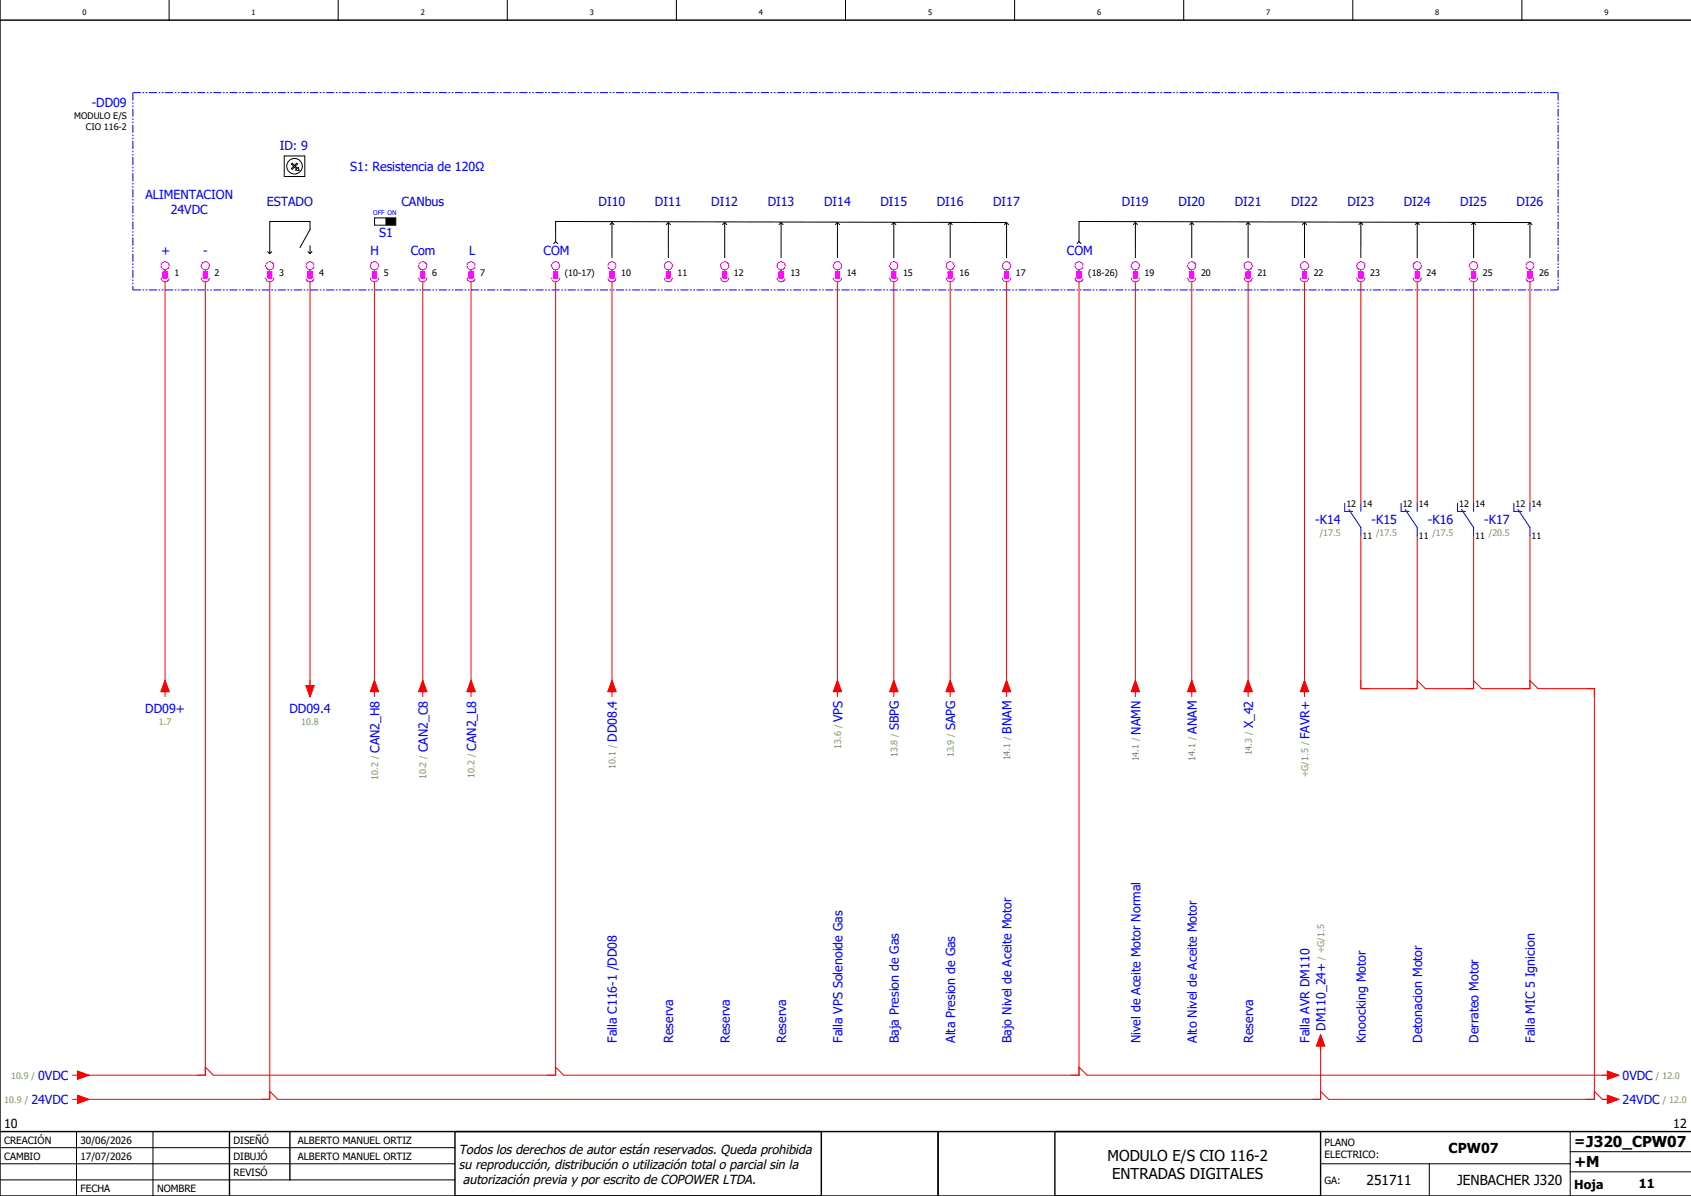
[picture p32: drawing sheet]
<svg xmlns="http://www.w3.org/2000/svg" width="420mm" height="297mm" viewBox="0 0 420 297" stroke-linecap="round" stroke-linejoin="round" font-family="sans-serif">
<defs><g id="words">
<g font-size="3.7">
<text x="275.1" y="288.2">MODULO E/S CIO 116-2</text>
<text x="276.2" y="292.7">ENTRADAS DIGITALES</text>
<text x="391" y="289.8">+M</text>
</g>
<g font-size="3.4">
<text x="359.8" y="286.4">CPW07</text>
<text x="391" y="284.6">=J320_CPW07</text>
<text x="339.4" y="294.4">251711</text>
<text x="361.9" y="294.4">JENBACHER J320</text>
</g>
<g font-size="3.2">
<text x="114" y="286.5">Todos los derechos de autor están reservados. Queda prohibida</text>
<text x="114" y="290.2">su reproducción, distribución o utilización total o parcial sin la</text>
<text x="115" y="294">autorización previa y por escrito de COPOWER LTDA.</text>
</g>
<g font-size="3.1" fill="#00f">
<text x="22.8" y="26.6">-DD09</text>
<text x="69.5" y="37.2">ID: 9</text>
<text x="87" y="42.4">S1: Resistencia de 120Ω</text>
<text x="36.1" y="49.4">ALIMENTACION</text>
<text x="42.4" y="53.1">24VDC</text>
<text x="66.3" y="51.2">ESTADO</text>
<text x="99.7" y="51.2">CANbus</text>
<text x="148.7" y="51.2">DI10</text>
<text x="162.7" y="51.2">DI11</text>
<text x="176.7" y="51.2">DI12</text>
<text x="190.7" y="51.2">DI13</text>
<text x="204.7" y="51.2">DI14</text>
<text x="218.7" y="51.2">DI15</text>
<text x="232.7" y="51.2">DI16</text>
<text x="246.7" y="51.2">DI17</text>
<text x="278.7" y="51.2">DI19</text>
<text x="292.7" y="51.2">DI20</text>
<text x="306.7" y="51.2">DI21</text>
<text x="320.7" y="51.2">DI22</text>
<text x="334.7" y="51.2">DI23</text>
<text x="348.7" y="51.2">DI24</text>
<text x="362.7" y="51.2">DI25</text>
<text x="376.7" y="51.2">DI26</text>
<text x="94.1" y="58.9">S1</text>
<text x="40" y="63.2">+</text>
<text x="50.5" y="63.2">-</text>
<text x="92" y="63.2">H</text>
<text x="102" y="63.2">Com</text>
<text x="116.5" y="63.2">L</text>
<text x="135" y="63.2">COM</text>
<text x="265" y="63.2">COM</text>
<text x="326.7" y="130.2">-K14</text>
<text x="340.7" y="130.2">-K15</text>
<text x="354.7" y="130.2">-K16</text>
<text x="368.7" y="130.2">-K17</text>
<text x="36.1" y="177.1">DD09+</text>
<text x="71.9" y="177.1">DD09.4</text>
<text x="209.2" y="179.3" transform="rotate(-90 209.2 179.3)">VPS</text>
<text x="153.2" y="184.2" transform="rotate(-90 153.2 184.2)">DD08.4</text>
<text x="223.2" y="181.3" transform="rotate(-90 223.2 181.3)">SBPG</text>
<text x="237.2" y="181.4" transform="rotate(-90 237.2 181.4)">SAPG</text>
<text x="251.2" y="182.2" transform="rotate(-90 251.2 182.2)">BNAM</text>
<text x="283.2" y="182.4" transform="rotate(-90 283.2 182.4)">NAMN</text>
<text x="297.2" y="182.2" transform="rotate(-90 297.2 182.2)">ANAM</text>
<text x="311.2" y="180.9" transform="rotate(-90 311.2 180.9)">X_42</text>
<text x="325.2" y="183.5" transform="rotate(-90 325.2 183.5)">FAVR+</text>
<text x="94.2" y="187" transform="rotate(-90 94.2 187)">CAN2_H8</text>
<text x="106.2" y="186.8" transform="rotate(-90 106.2 186.8)">CAN2_C8</text>
<text x="118.2" y="186.4" transform="rotate(-90 118.2 186.4)">CAN2_L8</text>
<text x="329.2" y="256" transform="rotate(-90 329.2 256)">DM110_24+</text>
<text x="153.2" y="259" transform="rotate(-90 153.2 259)">Falla C116-1 /DD08</text>
<text x="167.2" y="259" transform="rotate(-90 167.2 259)">Reserva</text>
<text x="181.2" y="259" transform="rotate(-90 181.2 259)">Reserva</text>
<text x="195.2" y="259" transform="rotate(-90 195.2 259)">Reserva</text>
<text x="209.2" y="259" transform="rotate(-90 209.2 259)">Falla VPS Solenoide Gas</text>
<text x="223.2" y="259" transform="rotate(-90 223.2 259)">Baja Presion de Gas</text>
<text x="237.2" y="259" transform="rotate(-90 237.2 259)">Alta Presion de Gas</text>
<text x="251.2" y="259" transform="rotate(-90 251.2 259)">Bajo Nivel de Aceite Motor</text>
<text x="283.2" y="259" transform="rotate(-90 283.2 259)">Nivel de Aceite Motor Normal</text>
<text x="297.2" y="259" transform="rotate(-90 297.2 259)">Alto Nivel de Aceite Motor</text>
<text x="311.2" y="259" transform="rotate(-90 311.2 259)">Reserva</text>
<text x="325.2" y="259" transform="rotate(-90 325.2 259)">Falla AVR DM110</text>
<text x="339.2" y="259" transform="rotate(-90 339.2 259)">Knoocking Motor</text>
<text x="353.2" y="259" transform="rotate(-90 353.2 259)">Detonacion Motor</text>
<text x="367.2" y="259" transform="rotate(-90 367.2 259)">Derrateo Motor</text>
<text x="381.2" y="259" transform="rotate(-90 381.2 259)">Falla MIC 5 Ignicion</text>
<text x="9.5" y="268.2">0VDC</text>
<text x="403" y="268.2">0VDC</text>
<text x="7.8" y="274.2">24VDC</text>
<text x="403" y="274.2">24VDC</text>
</g>
<g font-size="3.1">
<text x="1" y="280">10</text>
<text x="415.6" y="280">12</text>
<text x="391" y="295.2">Hoja</text>
<text x="407" y="295">11</text>
</g>
<g font-size="2.5">
<text x="1" y="284">CREACIÓN</text>
<text x="20" y="284">30/06/2026</text>
<text x="58" y="284">DISEÑÓ</text>
<text x="74" y="284">ALBERTO MANUEL ORTIZ</text>
<text x="329" y="284.5">PLANO</text>
<text x="329" y="287.5">ELECTRICO:</text>
<text x="1" y="288">CAMBIO</text>
<text x="20" y="288">17/07/2026</text>
<text x="58" y="292">REVISÓ</text>
<text x="58" y="288">DIBUJÓ</text>
<text x="74" y="288">ALBERTO MANUEL ORTIZ</text>
<text x="329" y="294">GA:</text>
<text x="20" y="296">FECHA</text>
<text x="39" y="296">NOMBRE</text>
</g>
<g font-size="2.2">
<text x="18.5" y="29.5">MODULO E/S</text>
<text x="21.3" y="32.2">CIO 116-2</text>
<text x="43.3" y="68.5">1</text>
<text x="53.3" y="68.5">2</text>
<text x="69.3" y="68.5">3</text>
<text x="79.3" y="68.5">4</text>
<text x="95.3" y="68.5">5</text>
<text x="107.3" y="68.5">6</text>
<text x="119.3" y="68.5">7</text>
<text x="140.3" y="68.5">(10-17)</text>
<text x="154.3" y="68.5">10</text>
<text x="168.3" y="68.5">11</text>
<text x="182.3" y="68.5">12</text>
<text x="196.3" y="68.5">13</text>
<text x="210.3" y="68.5">14</text>
<text x="224.3" y="68.5">15</text>
<text x="238.3" y="68.5">16</text>
<text x="252.3" y="68.5">17</text>
<text x="270.3" y="68.5">(18-26)</text>
<text x="284.3" y="68.5">19</text>
<text x="298.3" y="68.5">20</text>
<text x="312.3" y="68.5">21</text>
<text x="326.3" y="68.5">22</text>
<text x="340.3" y="68.5">23</text>
<text x="354.3" y="68.5">24</text>
<text x="368.3" y="68.5">25</text>
<text x="382.3" y="68.5">26</text>
<text x="334.4" y="125.9">12</text>
<text x="338.4" y="125.9">14</text>
<text x="348.4" y="125.9">12</text>
<text x="352.4" y="125.9">14</text>
<text x="362.4" y="125.9">12</text>
<text x="366.4" y="125.9">14</text>
<text x="376.4" y="125.9">12</text>
<text x="380.4" y="125.9">14</text>
<text x="338.4" y="133.8">11</text>
<text x="352.4" y="133.8">11</text>
<text x="366.4" y="133.8">11</text>
<text x="380.4" y="133.8">11</text>
</g>
<g font-size="2.2" fill="#7ca552">
<text x="327.8" y="133.1">/17.5</text>
<text x="341.8" y="133.1">/17.5</text>
<text x="355.8" y="133.1">/17.5</text>
<text x="369.8" y="133.1">/20.5</text>
<text x="39.4" y="180">1.7</text>
<text x="74.8" y="180">10.8</text>
<text x="208.9" y="186" transform="rotate(-90 208.9 186)">13.6 /</text>
<text x="152.9" y="191" transform="rotate(-90 152.9 191)">10.1 /</text>
<text x="222.9" y="188" transform="rotate(-90 222.9 188)">13.8 /</text>
<text x="236.9" y="188.1" transform="rotate(-90 236.9 188.1)">13.9 /</text>
<text x="250.9" y="188.8" transform="rotate(-90 250.9 188.8)">14.1 /</text>
<text x="282.9" y="189.1" transform="rotate(-90 282.9 189.1)">14.1 /</text>
<text x="296.9" y="188.9" transform="rotate(-90 296.9 188.9)">14.1 /</text>
<text x="310.9" y="187.6" transform="rotate(-90 310.9 187.6)">14.3 /</text>
<text x="93.9" y="193.7" transform="rotate(-90 93.9 193.7)">10.2 /</text>
<text x="105.9" y="193.5" transform="rotate(-90 105.9 193.5)">10.2 /</text>
<text x="117.9" y="193.1" transform="rotate(-90 117.9 193.1)">10.2 /</text>
<text x="324.9" y="193" transform="rotate(-90 324.9 193)">+G/1.5 /</text>
<text x="328.9" y="238.3" transform="rotate(-90 328.9 238.3)">/ +G/1.5</text>
<text x="2.8" y="267.9">10.9 /</text>
<text x="411.3" y="267.9">/ 12.0</text>
<text x="1.1" y="273.9">10.9 /</text>
<text x="413" y="273.9">/ 12.0</text>
</g>
<g font-size="1.9">
<text x="20.5" y="3.6">0</text>
<text x="62.5" y="3.6">1</text>
<text x="104.5" y="3.6">2</text>
<text x="146.5" y="3.6">3</text>
<text x="188.5" y="3.6">4</text>
<text x="230.5" y="3.6">5</text>
<text x="272.5" y="3.6">6</text>
<text x="314.5" y="3.6">7</text>
<text x="356.5" y="3.6">8</text>
<text x="398.5" y="3.6">9</text>
</g>
<text font-size="1.6" fill="#00f" x="92.7" y="53.5">OFF ON</text>
</g></defs>
<g fill="none" stroke="#000" stroke-width=".25">
<path d="M42 0v5M84 0v5M126 0v5M168 0v5M210 0v5M252 0v5M294 0v5M336 0v5M378 0v5M70.6 38.7h5.1v5.1h-5.1zM72.6 40.5l.6 .6 .5-.6 .2 .2-.6 .6 .5 .5 .3-.3 .2 .9-.9-.2 .2-.2-.4-.5-.6 .5-.2-.2 .5-.5-.5-.6zM93 54.1h5.3v1.8h-5.3z"/>
<path d="M152 55.3l.5 .5M152 55.3v8.7M152 55.3l-.5 .5M166 55.3l.5 .5M166 55.3v8.7M166 55.3l-.5 .5M180 55.3l.5 .5M180 55.3v8.7M180 55.3l-.5 .5M194 55.3l.5 .5M194 55.3v8.7M194 55.3l-.5 .5"/>
<path d="M208 55.3l.5 .5M208 55.3v8.7M208 55.3l-.5 .5M222 55.3l.5 .5M222 55.3v8.7M222 55.3l-.5 .5M236 55.3l.5 .5M236 55.3v8.7M236 55.3l-.5 .5M250 55.3l.5 .5M250 55.3v8.7M250 55.3l-112-.3v5"/>
<path d="M250 55.3l-.5 .5M282 55.3l.5 .5M282 55.3v8.7M282 55.3l-.5 .5M296 55.3l.5 .5M296 55.3v8.7M296 55.3l-.5 .5M310 55.3l.5 .5M310 55.3v8.7M310 55.3l-.5 .5M324 55.3l.5 .5M324 55.3v8.7"/>
<path d="M324 55.3l-.5 .5M338 55.3l.5 .5M338 55.3v8.7M338 55.3l-.5 .5M352 55.3l.5 .5M352 55.3v8.7M352 55.3l-.5 .5M366 55.3l.5 .5M366 55.3l-.5 .5M366 55.3v8.7M380 55.3l-112-.3v5M380 55.3l.5 .5"/>
<path d="M380 55.3l-.5 .5M380 55.3v8.7M66.5 62.5l.5 .5M74.5 61.5l2.5-4.5v-2h-10v8l.5-.5M76.5 62.5l.5 .5 .5-.5M77 61v2M138 60l.5 .5M138 60l-.5 .5M268 60l.5 .5M268 60l-.5 .5M0 285h113M0 293h113"/>
<path d="M0 289h113M19 281v16M38 281v16M328 289h62M355 289v8M390 291h30M390 281v16M390 286h30"/>
<circle cx="73.2" cy="41.3" r="1.93"/>
</g>
<path d="M0 5h420M0 0v297h420M0 281h420M57 281v16M72 281v12M113 281v16M204 281v16M233 281v16M262 281v16M328 281v16" fill="none" stroke="#000" stroke-width=".35"/>
<g fill="none" stroke="#f00" stroke-width=".25">
<path d="M41 70v103M51 70v197h-31M67 70v203h-47M77 70v101M93 70v103M105 70v103M117 70v103M138 70v197h-85l-2-2M152 70v103M208 70v103M222 70v103M236 70v103"/>
<path d="M250 70v103M268 70v197h-128l-2-2M282 70v103M296 70v103M310 70v103M324 70v103M338 70v55M352 70v55M366 70v55M380 70v55M338 133v38h14v-38M366 133v38h-12l-2-2"/>
<path d="M380 133v38h-12l-2-2M41 169l1 2.8h-2zM76 170.3h2l-1 2.7zM93 169l1 2.8h-2zM105 169l1 2.8h-2zM117 169l1 2.8h-2zM152 169l1 2.8h-2zM208 169l1 2.8h-2zM222 169l1 2.8h-2zM236 169l1 2.8h-2zM250 169l1 2.8h-2zM282 169l1 2.8h-2z"/>
<path d="M296 169l1 2.8h-2zM310 169l1 2.8h-2zM324 169l1 2.8h-2zM380 169l2 2h14v102h-66l-2-2M328 259.7v13.3h-259l-2-2M328 257l1 2.7h-2zM18 267h1.2M18 273h1.2M19.2 272l2.8 1-2.8 1zM19.2 266l2.8 1-2.8 1zM268 265l2 2h130M396 271l2 2h2"/>
<path d="M399.2 266l2.8 1-2.8 1zM399.2 272l2.8 1-2.8 1z"/>
</g>
<path d="M96 54.3h2v1.4h-2z" fill="#000" stroke="#000" stroke-width=".25"/>
<path d="M96 54.3h2v1.4h-2z" fill="none" stroke="#000" stroke-width=".5"/>
<g fill="none" stroke="#f0f" stroke-width=".25">
<path d="M40 69a1 1 0 0 0 1 1 1 1 0 0 0 1-1M40.5 67.5h1v1.5h-1zM41 67v.5M50 69a1 1 0 0 0 1 1 1 1 0 0 0 1-1M50.5 67.5h1v1.5h-1zM51 67v.5M66 69a1 1 0 0 0 1 1 1 1 0 0 0 1-1M66.5 67.5h1v1.5h-1zM67 67v.5M76 69a1 1 0 0 0 1 1 1 1 0 0 0 1-1M76.5 67.5h1v1.5h-1zM77 67v.5"/>
<path d="M92 69a1 1 0 0 0 1 1 1 1 0 0 0 1-1M92.5 67.5h1v1.5h-1zM93 67v.5M104 69a1 1 0 0 0 1 1 1 1 0 0 0 1-1M104.5 67.5h1v1.5h-1zM105 67v.5M116 69a1 1 0 0 0 1 1 1 1 0 0 0 1-1M116.5 67.5h1v1.5h-1zM117 67v.5M137 69a1 1 0 0 0 1 1 1 1 0 0 0 1-1M137.5 67.5h1v1.5h-1zM138 67v.5"/>
<path d="M151 69a1 1 0 0 0 1 1 1 1 0 0 0 1-1M151.5 67.5h1v1.5h-1zM152 67v.5M165 69a1 1 0 0 0 1 1 1 1 0 0 0 1-1M165.5 67.5h1v1.5h-1zM166 67v.5M179 69a1 1 0 0 0 1 1 1 1 0 0 0 1-1M179.5 67.5h1v1.5h-1zM180 67v.5M193 69a1 1 0 0 0 1 1 1 1 0 0 0 1-1M193.5 67.5h1v1.5h-1zM194 67v.5"/>
<path d="M207 69a1 1 0 0 0 1 1 1 1 0 0 0 1-1M207.5 67.5h1v1.5h-1zM208 67v.5M221 69a1 1 0 0 0 1 1 1 1 0 0 0 1-1M221.5 67.5h1v1.5h-1zM222 67v.5M235 69a1 1 0 0 0 1 1 1 1 0 0 0 1-1M235.5 67.5h1v1.5h-1zM236 67v.5M249 69a1 1 0 0 0 1 1 1 1 0 0 0 1-1M249.5 67.5h1v1.5h-1zM250 67v.5"/>
<path d="M267 69a1 1 0 0 0 1 1 1 1 0 0 0 1-1M267.5 67.5h1v1.5h-1zM268 67v.5M281 69a1 1 0 0 0 1 1 1 1 0 0 0 1-1M281.5 67.5h1v1.5h-1zM282 67v.5M295 69a1 1 0 0 0 1 1 1 1 0 0 0 1-1M295.5 67.5h1v1.5h-1zM296 67v.5M309 69a1 1 0 0 0 1 1 1 1 0 0 0 1-1M309.5 67.5h1v1.5h-1zM310 67v.5"/>
<path d="M323 69a1 1 0 0 0 1 1 1 1 0 0 0 1-1M323.5 67.5h1v1.5h-1zM324 67v.5M337 69a1 1 0 0 0 1 1 1 1 0 0 0 1-1M337.5 67.5h1v1.5h-1zM338 67v.5M351 69a1 1 0 0 0 1 1 1 1 0 0 0 1-1M351.5 67.5h1v1.5h-1zM352 67v.5M365 69a1 1 0 0 0 1 1 1 1 0 0 0 1-1M365.5 67.5h1v1.5h-1zM366 67v.5"/>
<path d="M379 69a1 1 0 0 0 1 1 1 1 0 0 0 1-1M379.5 67.5h1v1.5h-1zM380 67v.5"/>
<circle cx="41" cy="66" r="1"/>
<circle cx="51" cy="66" r="1"/>
<circle cx="67" cy="66" r="1"/>
<circle cx="77" cy="66" r="1"/>
<circle cx="93" cy="66" r="1"/>
<circle cx="105" cy="66" r="1"/>
<circle cx="117" cy="66" r="1"/>
<circle cx="138" cy="66" r="1"/>
<circle cx="152" cy="66" r="1"/>
<circle cx="166" cy="66" r="1"/>
<circle cx="180" cy="66" r="1"/>
<circle cx="194" cy="66" r="1"/>
<circle cx="208" cy="66" r="1"/>
<circle cx="222" cy="66" r="1"/>
<circle cx="236" cy="66" r="1"/>
<circle cx="250" cy="66" r="1"/>
<circle cx="268" cy="66" r="1"/>
<circle cx="282" cy="66" r="1"/>
<circle cx="296" cy="66" r="1"/>
<circle cx="310" cy="66" r="1"/>
<circle cx="324" cy="66" r="1"/>
<circle cx="338" cy="66" r="1"/>
<circle cx="352" cy="66" r="1"/>
<circle cx="366" cy="66" r="1"/>
<circle cx="380" cy="66" r="1"/>
</g>
<g fill="#f0f" stroke="#f0f" stroke-width=".25">
<path d="M50.5 67.5h1v1.5h-1z"/>
<path d="M40.5 67.5h1v1.5h-1z"/>
<path d="M76.5 67.5h1v1.5h-1z"/>
<path d="M66.5 67.5h1v1.5h-1z"/>
<path d="M116.5 67.5h1v1.5h-1z"/>
<path d="M92.5 67.5h1v1.5h-1z"/>
<path d="M104.5 67.5h1v1.5h-1z"/>
<path d="M151.5 67.5h1v1.5h-1z"/>
<path d="M137.5 67.5h1v1.5h-1z"/>
<path d="M165.5 67.5h1v1.5h-1z"/>
<path d="M179.5 67.5h1v1.5h-1z"/>
<path d="M193.5 67.5h1v1.5h-1z"/>
<path d="M207.5 67.5h1v1.5h-1z"/>
<path d="M221.5 67.5h1v1.5h-1z"/>
<path d="M235.5 67.5h1v1.5h-1z"/>
<path d="M249.5 67.5h1v1.5h-1z"/>
<path d="M281.5 67.5h1v1.5h-1z"/>
<path d="M267.5 67.5h1v1.5h-1z"/>
<path d="M295.5 67.5h1v1.5h-1z"/>
<path d="M309.5 67.5h1v1.5h-1z"/>
<path d="M323.5 67.5h1v1.5h-1z"/>
<path d="M337.5 67.5h1v1.5h-1z"/>
<path d="M351.5 67.5h1v1.5h-1z"/>
<path d="M365.5 67.5h1v1.5h-1z"/>
<path d="M379.5 67.5h1v1.5h-1z"/>
</g>
<path d="M33 23h354M33 23v49M387 23v49M33 72h354" fill="none" stroke="#00f" stroke-width=".25" stroke-dasharray="2 .4 .4 .4 .4 .4" stroke-linecap="butt"/>
<path d="M334 125v2h2M335 126.5l3 4.5v2M338 125v2M348 125v2h2M349 126.5l3 4.5v2M352 125v2M362 125v2h2M363 126.5l3 4.5v2M366 125v2M376 125v2h2M377 126.5l3 4.5v2M380 125v2" fill="none" stroke="#00f" stroke-width=".25"/>
<g fill="#f00" stroke="#f00" stroke-width=".25">
<path d="M19.2 272l2.8 1-2.8 1z"/>
<path d="M19.2 266l2.8 1-2.8 1z"/>
<path d="M399.2 266l2.8 1-2.8 1z"/>
<path d="M399.2 272l2.8 1-2.8 1z"/>
<path d="M76 170.3h2l-1 2.7z"/>
<path d="M93 169l1 2.8h-2z"/>
<path d="M105 169l1 2.8h-2z"/>
<path d="M117 169l1 2.8h-2z"/>
<path d="M41 169l1 2.8h-2z"/>
<path d="M236 169l1 2.8h-2z"/>
<path d="M250 169l1 2.8h-2z"/>
<path d="M282 169l1 2.8h-2z"/>
<path d="M296 169l1 2.8h-2z"/>
<path d="M324 169l1 2.8h-2z"/>
<path d="M152 169l1 2.8h-2z"/>
<path d="M208 169l1 2.8h-2z"/>
<path d="M222 169l1 2.8h-2z"/>
<path d="M310 169l1 2.8h-2z"/>
<path d="M328 257l1 2.7h-2z"/>
</g>
<use href="#words"/>
</svg>
